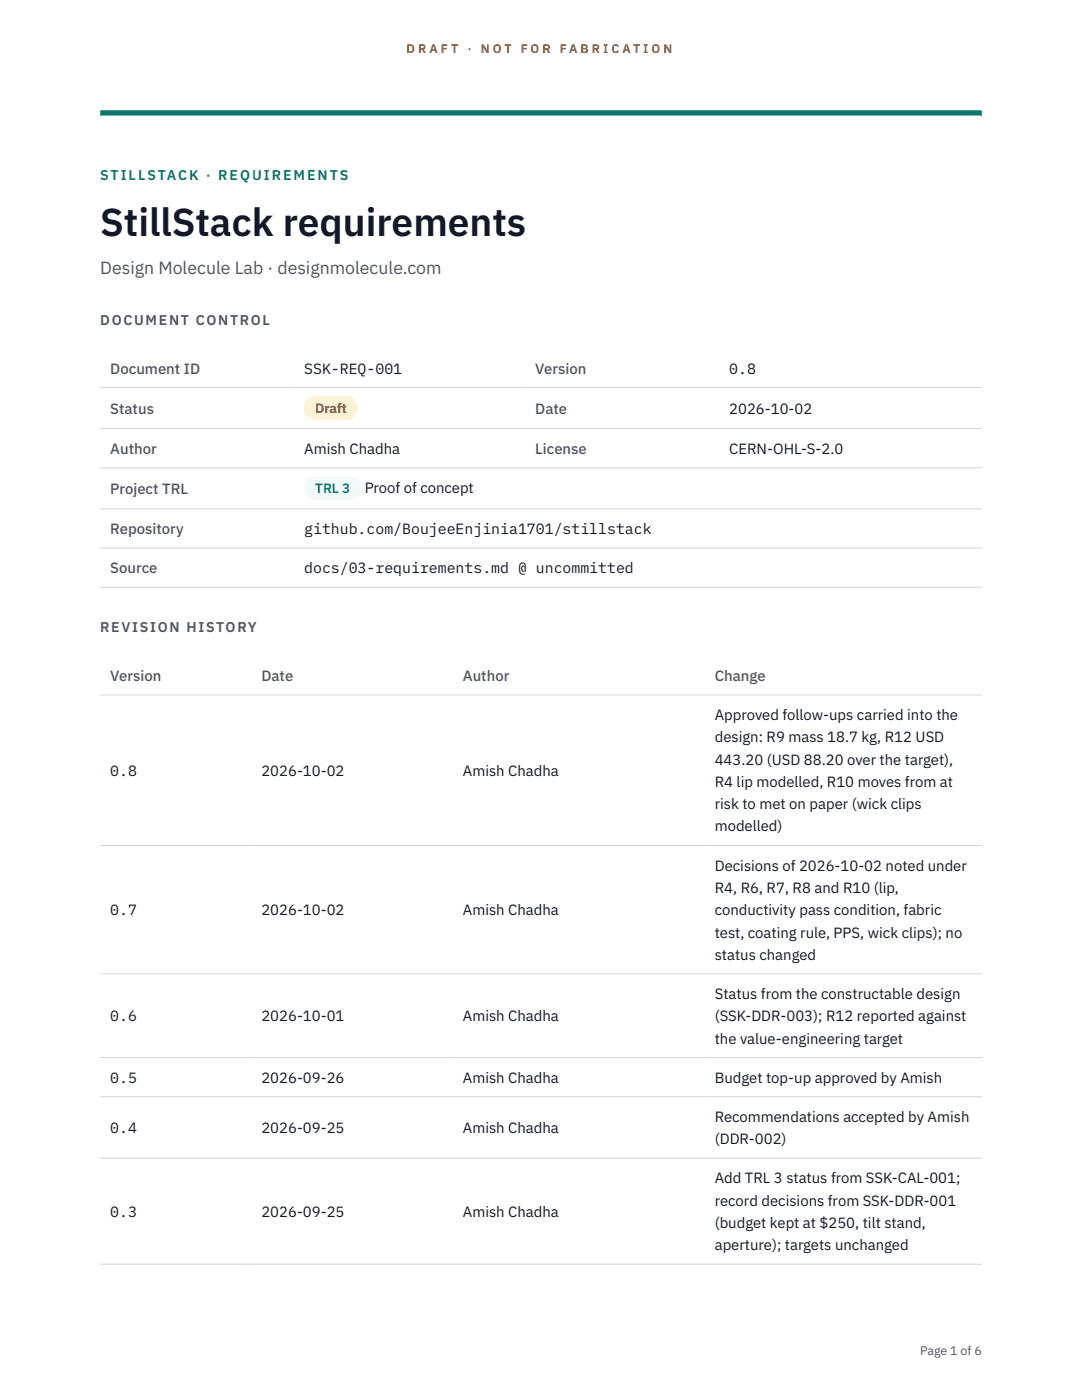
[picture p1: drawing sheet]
<svg xmlns="http://www.w3.org/2000/svg" width="216mm" height="279mm" viewBox="0 0 216 279" stroke-linecap="round" stroke-linejoin="round" font-family="sans-serif">
<defs><g id="words">
<text font-size="7.8" fill="#111827" x="20" y="47.1">StillStack requirements</text>
<text font-size="3.5" fill="#4b5563" x="20" y="54.6">Design Molecule Lab · designmolecule.com</text>
<g font-size="3" fill="#4b5563">
<text x="22" y="74.5">Document ID</text>
<text x="106.8" y="74.5">Version</text>
<text x="22" y="82.6">Status</text>
<text x="106.8" y="82.6">Date</text>
<text x="22" y="90.6">Author</text>
<text x="106.8" y="90.6">License</text>
<text x="22" y="98.6">Project TRL</text>
<text x="22" y="106.6">Repository</text>
<text x="22" y="114.4">Source</text>
<text x="22" y="135.9">Version</text>
<text x="52.2" y="135.9">Date</text>
<text x="92.4" y="135.9">Author</text>
<text x="142.6" y="135.9">Change</text>
</g>
<g font-size="3" fill="#111827">
<text x="60.7" y="74.5">SSK-REQ-001</text>
<text x="145.5" y="74.5">0.8</text>
<text x="145.5" y="82.6">2026-10-02</text>
<text x="60.7" y="90.6">Amish Chadha</text>
<text x="145.5" y="90.6">CERN-OHL-S-2.0</text>
<text x="72.8" y="98.5">Proof of concept</text>
<text x="60.7" y="106.6">github.com/BoujeeEnjinia1701/stillstack</text>
<text x="60.7" y="114.4">docs/03-requirements.md @ uncommitted</text>
<text x="142.6" y="143.7">Approved follow-ups carried into the</text>
<text x="142.6" y="148.2">design: R9 mass 18.7 kg, R12 USD</text>
<text x="22" y="154.8">0.8</text>
<text x="52.2" y="154.8">2026-10-02</text>
<text x="92.4" y="154.8">Amish Chadha</text>
<text x="142.6" y="152.6">443.20 (USD 88.20 over the target),</text>
<text x="142.6" y="157.1">R4 lip modelled, R10 moves from at</text>
<text x="142.6" y="161.5">risk to met on paper (wick clips</text>
<text x="142.6" y="165.9">modelled)</text>
<text x="142.6" y="173.8">Decisions of 2026-10-02 noted under</text>
<text x="142.6" y="178.2">R4, R6, R7, R8 and R10 (lip,</text>
<text x="22" y="182.7">0.7</text>
<text x="52.2" y="182.7">2026-10-02</text>
<text x="92.4" y="182.7">Amish Chadha</text>
<text x="142.6" y="182.7">conductivity pass condition, fabric</text>
<text x="142.6" y="187.1">test, coating rule, PPS, wick clips); no</text>
<text x="142.6" y="191.5">status changed</text>
<text x="22" y="203.8">0.6</text>
<text x="52.2" y="203.8">2026-10-01</text>
<text x="92.4" y="203.8">Amish Chadha</text>
<text x="142.6" y="199.4">Status from the constructable design</text>
<text x="142.6" y="203.8">(SSK-DDR-003); R12 reported against</text>
<text x="142.6" y="208.3">the value-engineering target</text>
<text x="22" y="216.1">0.5</text>
<text x="52.2" y="216.1">2026-09-26</text>
<text x="92.4" y="216.1">Amish Chadha</text>
<text x="142.6" y="216.1">Budget top-up approved by Amish</text>
<text x="22" y="226.1">0.4</text>
<text x="52.2" y="226.1">2026-09-25</text>
<text x="92.4" y="226.1">Amish Chadha</text>
<text x="142.6" y="223.9">Recommendations accepted by Amish</text>
<text x="142.6" y="228.3">(DDR-002)</text>
<text x="142.6" y="236.2">Add TRL 3 status from SSK-CAL-001;</text>
<text x="22" y="242.8">0.3</text>
<text x="52.2" y="242.8">2026-09-25</text>
<text x="92.4" y="242.8">Amish Chadha</text>
<text x="142.6" y="240.6">record decisions from SSK-DDR-001</text>
<text x="142.6" y="245.1">(budget kept at $250, tilt stand,</text>
<text x="142.6" y="249.5">aperture); targets unchanged</text>
</g>
<text font-size="2.8" fill="#0f766e" x="20" y="36">STILLSTACK · REQUIREMENTS</text>
<g font-size="2.8" fill="#4b5563">
<text x="20" y="64.8">DOCUMENT CONTROL</text>
<text x="20" y="126.2">REVISION HISTORY</text>
</g>
<text font-size="2.7" fill="#92400e" x="62.9" y="82.5">Draft</text>
<text font-size="2.7" fill="#0f766e" x="62.9" y="98.5">TRL 3</text>
<g font-size="2.5" fill="#b45309">
<text x="81.1" y="10.5">D R A F T</text>
<text x="93.3" y="10.5">·</text>
<text x="95.9" y="10.5">N O T</text>
<text x="103.9" y="10.5">F O R</text>
<text x="111.7" y="10.5">F A B R I C A T I O N</text>
</g>
<text font-size="2.5" fill="#4b5563" x="183.6" y="270.3">Page 1 of 6</text>
</g></defs>
<path d="M20 23.1h175.9zM20 22h175.9v1.1h-175.9z" fill-rule="evenodd" fill="#0f766e"/>
<g fill="none" stroke="#d1d5db" stroke-width=".2">
<path d="M20 77.3h175.9M20 85.5h175.9M20 93.4h175.9M20 101.6h175.9M20 109.4h175.9M20 117.2h175.9M20 138.7h175.9M20 168.7h175.9M20 194.3h175.9M20 211.1h175.9M20 218.9h175.9M20 231.1h175.9"/>
<path d="M20 252.3h175.9"/>
</g>
<path d="M60.7 79h10.7v4.9h-10.7z" fill="#fef3c7"/>
<path d="M60.7 95.1h11.4v4.8h-11.4z" fill="#f0fdfa"/>
<use href="#words"/>
</svg>
